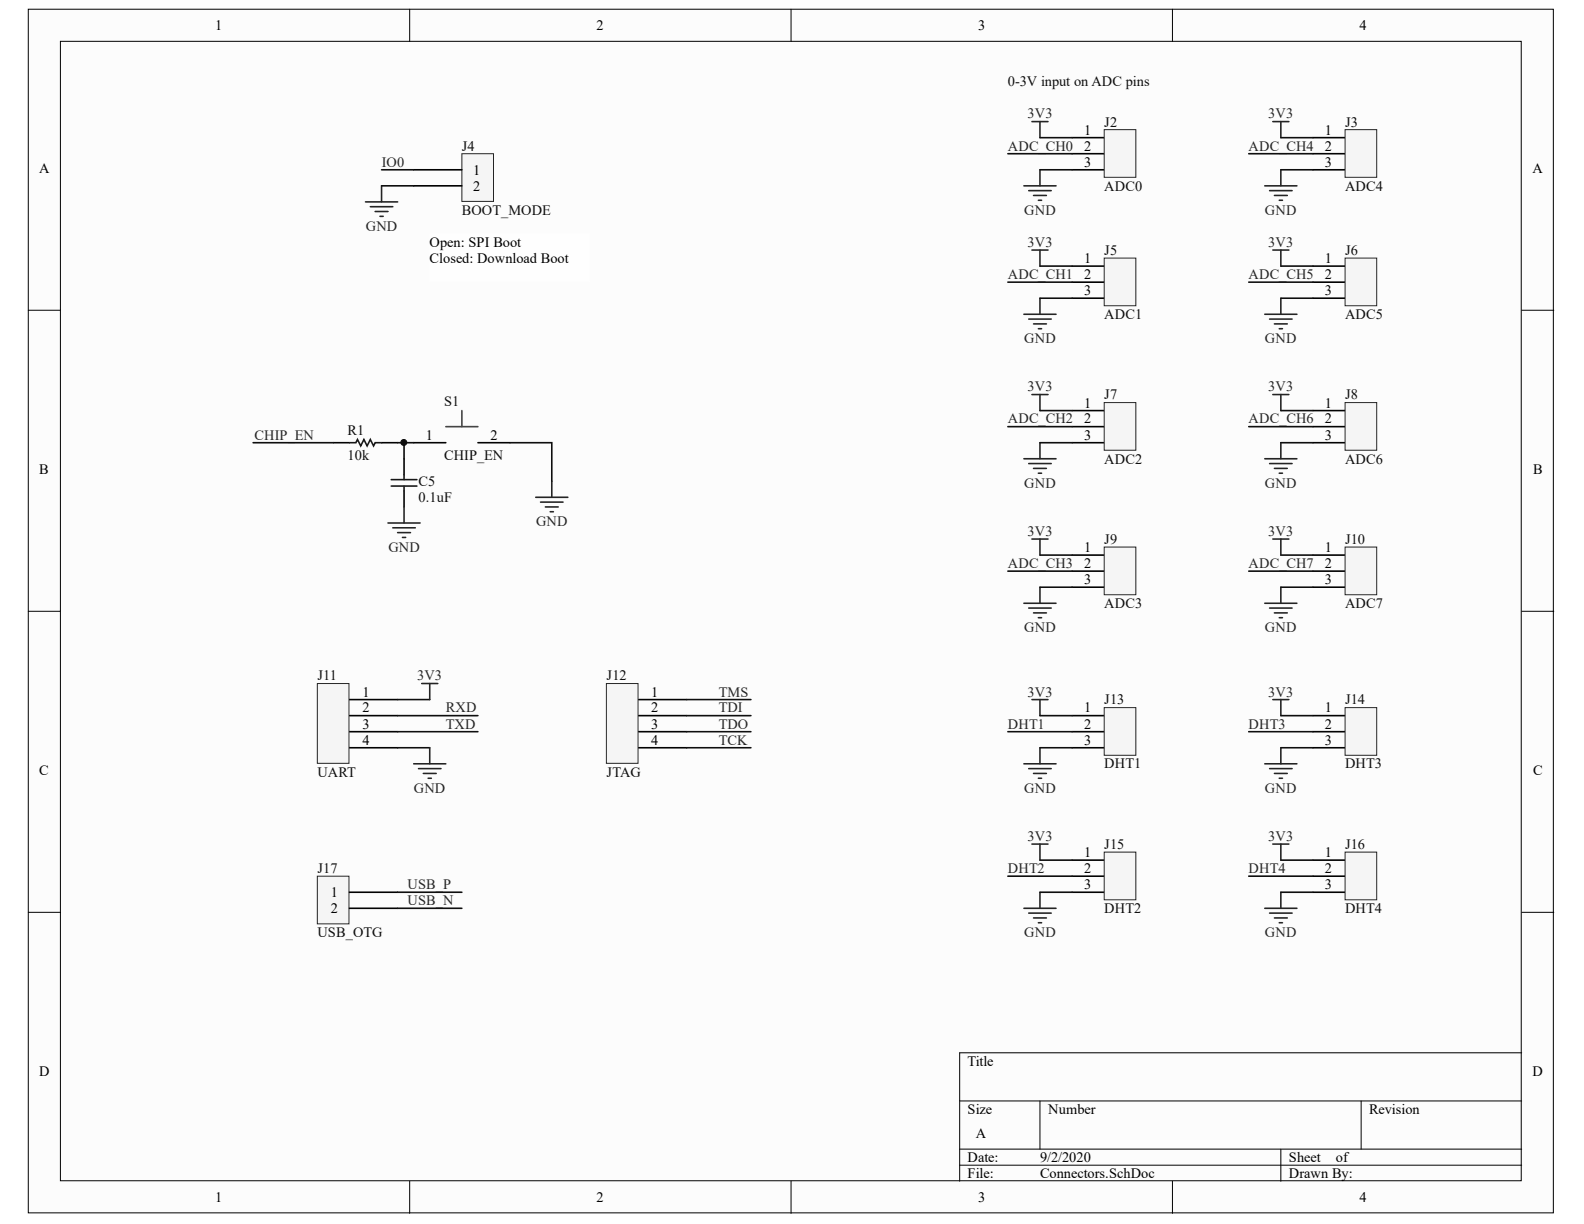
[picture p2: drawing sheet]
<svg xmlns="http://www.w3.org/2000/svg" width="279mm" height="216mm" viewBox="0 0 279 216" stroke-linecap="round" stroke-linejoin="round" font-family="sans-serif">
<defs><g id="words">
<g font-size="2.5">
<text x="38" y="5.3">1</text>
<text x="105.2" y="5.3">2</text>
<text x="172.5" y="5.3">3</text>
<text x="239.8" y="5.3">4</text>
<text x="191.2" y="23.8">1</text>
<text x="233.7" y="23.8">1</text>
<text x="191.2" y="26.6">2</text>
<text x="191.2" y="29.4">3</text>
<text x="233.7" y="26.6">2</text>
<text x="233.7" y="29.4">3</text>
<text x="6.9" y="30.4">A</text>
<text x="83.5" y="30.8">1</text>
<text x="83.5" y="33.7">2</text>
<text x="270.3" y="30.4">A</text>
<text x="75.8" y="43.6">Open: SPI Boot</text>
<text x="75.8" y="46.3">Closed: Download Boot</text>
<text x="191.2" y="46.3">1</text>
<text x="233.7" y="46.3">1</text>
<text x="191.2" y="49.2">2</text>
<text x="191.2" y="52">3</text>
<text x="233.7" y="49.2">2</text>
<text x="233.7" y="52">3</text>
<text x="191.2" y="71.9">1</text>
<text x="233.7" y="71.9">1</text>
<text x="75.1" y="77.5">1</text>
<text x="86.5" y="77.5">2</text>
<text x="191.2" y="74.7">2</text>
<text x="191.2" y="77.5">3</text>
<text x="233.7" y="74.7">2</text>
<text x="233.7" y="77.5">3</text>
<text x="6.9" y="83.5">B</text>
<text x="270.4" y="83.5">B</text>
<text x="191.2" y="97.3">1</text>
<text x="191.2" y="100.2">2</text>
<text x="233.7" y="97.3">1</text>
<text x="233.7" y="100.2">2</text>
<text x="191.2" y="103">3</text>
<text x="233.7" y="103">3</text>
<text x="63.9" y="122.9">1</text>
<text x="63.9" y="125.7">2</text>
<text x="114.9" y="122.9">1</text>
<text x="114.9" y="125.7">2</text>
<text x="191.2" y="125.7">1</text>
<text x="233.7" y="125.7">1</text>
<text x="63.9" y="128.5">3</text>
<text x="63.9" y="131.3">4</text>
<text x="114.9" y="128.5">3</text>
<text x="114.9" y="131.3">4</text>
<text x="191.2" y="128.5">2</text>
<text x="191.2" y="131.3">3</text>
<text x="233.7" y="128.5">2</text>
<text x="233.7" y="131.3">3</text>
<text x="6.9" y="136.7">C</text>
<text x="270.4" y="136.7">C</text>
<text x="191.2" y="151.2">1</text>
<text x="191.2" y="154">2</text>
<text x="233.7" y="151.2">1</text>
<text x="233.7" y="154">2</text>
<text x="58.4" y="158.2">1</text>
<text x="58.4" y="161.1">2</text>
<text x="191.2" y="156.9">3</text>
<text x="233.7" y="156.9">3</text>
<text x="6.9" y="189.8">D</text>
<text x="170.7" y="188">Title</text>
<text x="270.3" y="189.8">D</text>
<text x="170.7" y="196.5">Size</text>
<text x="184.9" y="196.5">Number</text>
<text x="241.5" y="196.5">Revision</text>
<text x="172.1" y="200.7">A</text>
<text x="170.7" y="205">Date:</text>
<text x="170.7" y="207.8">File:</text>
<text x="183.5" y="205">9/2/2020</text>
<text x="183.5" y="207.8">Connectors.SchDoc</text>
<text x="227.4" y="205">Sheet</text>
<text x="227.4" y="207.8">Drawn By:</text>
<text x="235.6" y="205">of</text>
<text x="38" y="212.1">1</text>
<text x="105.2" y="212.1">2</text>
<text x="172.5" y="212.1">3</text>
<text x="239.8" y="212.1">4</text>
</g>
<g font-size="2.5" fill="#0e0e0e">
<text x="177.8" y="15.2">0-3V input on ADC pins</text>
<text x="194.8" y="22.3">J2</text>
<text x="237.2" y="22.3">J3</text>
<text x="81.5" y="26.6">J4</text>
<text x="194.8" y="33.7">ADC0</text>
<text x="237.2" y="33.7">ADC4</text>
<text x="81.5" y="37.9">BOOT_MODE</text>
<text x="194.8" y="45">J5</text>
<text x="237.2" y="45">J6</text>
<text x="194.8" y="56.3">ADC1</text>
<text x="237.2" y="56.3">ADC5</text>
<text x="78.3" y="71.6">S1</text>
<text x="194.8" y="70.4">J7</text>
<text x="237.2" y="70.4">J8</text>
<text x="61.3" y="76.7">R1</text>
<text x="61.3" y="81.2">10k</text>
<text x="78.3" y="81.2">CHIP_EN</text>
<text x="194.8" y="81.8">ADC2</text>
<text x="237.2" y="81.8">ADC6</text>
<text x="73.8" y="85.7">C5</text>
<text x="73.8" y="88.6">0.1uF</text>
<text x="194.8" y="96">J9</text>
<text x="237.2" y="96">J10</text>
<text x="194.8" y="107.3">ADC3</text>
<text x="237.2" y="107.3">ADC7</text>
<text x="56" y="120">J11</text>
<text x="107" y="120">J12</text>
<text x="194.8" y="124.2">J13</text>
<text x="237.2" y="124.2">J14</text>
<text x="56" y="137">UART</text>
<text x="107" y="137">JTAG</text>
<text x="194.8" y="135.6">DHT1</text>
<text x="237.2" y="135.6">DHT3</text>
<text x="194.8" y="149.8">J15</text>
<text x="237.2" y="149.8">J16</text>
<text x="56" y="154">J17</text>
<text x="194.8" y="161.1">DHT2</text>
<text x="237.2" y="161.1">DHT4</text>
<text x="56" y="165.3">USB_OTG</text>
</g>
<g font-size="2.5" fill="#262626">
<text x="181.3" y="20.9">3V3</text>
<text x="223.7" y="20.9">3V3</text>
<text x="67.3" y="29.4">IO0</text>
<text x="177.8" y="26.6">ADC_CH0</text>
<text x="220.2" y="26.6">ADC_CH4</text>
<text x="64.5" y="40.8">GND</text>
<text x="180.7" y="37.9">GND</text>
<text x="223.1" y="37.9">GND</text>
<text x="181.3" y="43.6">3V3</text>
<text x="223.7" y="43.6">3V3</text>
<text x="177.8" y="49.2">ADC_CH1</text>
<text x="220.2" y="49.2">ADC_CH5</text>
<text x="180.7" y="60.5">GND</text>
<text x="223.1" y="60.5">GND</text>
<text x="181.3" y="69">3V3</text>
<text x="223.7" y="69">3V3</text>
<text x="44.9" y="77.5">CHIP_EN</text>
<text x="177.8" y="74.7">ADC_CH2</text>
<text x="220.2" y="74.7">ADC_CH6</text>
<text x="180.7" y="86">GND</text>
<text x="223.1" y="86">GND</text>
<text x="94.6" y="92.8">GND</text>
<text x="181.3" y="94.5">3V3</text>
<text x="223.7" y="94.5">3V3</text>
<text x="68.5" y="97.3">GND</text>
<text x="177.8" y="100.2">ADC_CH3</text>
<text x="220.2" y="100.2">ADC_CH7</text>
<text x="180.7" y="111.5">GND</text>
<text x="223.1" y="111.5">GND</text>
<text x="73.6" y="120">3V3</text>
<text x="78.7" y="125.7">RXD</text>
<text x="126.8" y="122.9">TMS</text>
<text x="126.8" y="125.7">TDI</text>
<text x="181.3" y="122.9">3V3</text>
<text x="223.7" y="122.9">3V3</text>
<text x="78.7" y="128.5">TXD</text>
<text x="126.8" y="128.5">TDO</text>
<text x="126.8" y="131.3">TCK</text>
<text x="177.8" y="128.5">DHT1</text>
<text x="220.2" y="128.5">DHT3</text>
<text x="73" y="139.9">GND</text>
<text x="180.7" y="139.9">GND</text>
<text x="223.1" y="139.9">GND</text>
<text x="181.3" y="148.3">3V3</text>
<text x="223.7" y="148.3">3V3</text>
<text x="177.8" y="154">DHT2</text>
<text x="220.2" y="154">DHT4</text>
<text x="71.9" y="156.9">USB_P</text>
<text x="71.9" y="159.7">USB_N</text>
<text x="180.7" y="165.3">GND</text>
<text x="223.1" y="165.3">GND</text>
</g>
</g></defs>
<g fill="#fcfcfc" stroke="#000" stroke-width=".18">
<path d="M5 1.6h269v212.3h-269z"/>
<path d="M10.7 7.3h257.6v201h-257.6z"/>
</g>
<g fill="none" stroke="#000" stroke-width=".18">
<path d="M72.3 1.6v5.7M139.5 1.6v5.7M206.8 1.6v5.7M5 54.7h5.7M268.4 54.7h5.7M5 107.8h5.7M268.4 107.8h5.7M5 160.9h5.7M268.4 160.9h5.7M169.3 194.2h99.1M183.4 194.2v8.5M240.1 194.2v8.5"/>
<path d="M268.4 185.7h-99.1v22.7M72.3 208.4v5.6M139.5 208.4v5.6M169.3 202.7h99.1M169.3 205.5h99.1M206.8 208.4v5.6M225.9 202.7v5.7"/>
</g>
<path d="M189.1 24.3h5.7M189.1 27.1h5.7M189.1 29.9h5.7" fill="none" stroke="#000" stroke-width=".28"/>
<path d="M194.8 22.9h5.5v8.4h-5.5z" fill="#f5f5f5" stroke="#262626" stroke-width=".18"/>
<path d="M180.6 32.8h5.7M181.5 33.6h3.9M182 21.5h2.9M182.3 34.5h2.3M183.2 35.3h.5M183.4 21.5v2.8M183.4 29.9v2.9" fill="none" stroke="#262626" stroke-width=".28"/>
<path d="M177.8 27.1h11.3M183.4 29.9h5.7M183.4 24.3h5.7" fill="none" stroke="#0e0e0e" stroke-width=".28"/>
<path d="M189.1 46.9h5.7M189.1 49.8h5.7M189.1 52.6h5.7" fill="none" stroke="#000" stroke-width=".28"/>
<path d="M194.8 45.5h5.5v8.4h-5.5z" fill="#f5f5f5" stroke="#262626" stroke-width=".18"/>
<path d="M180.6 55.4h5.7M181.5 56.3h3.9M182 44.1h2.9M182.3 57.1h2.3M183.2 58h.5M183.4 44.1v2.8M183.4 52.6v2.8" fill="none" stroke="#262626" stroke-width=".28"/>
<path d="M177.8 49.8h11.3M183.4 52.6h5.7M183.4 46.9h5.7" fill="none" stroke="#0e0e0e" stroke-width=".28"/>
<path d="M189.1 72.4h5.7M189.1 75.3h5.7M189.1 78.1h5.7" fill="none" stroke="#000" stroke-width=".28"/>
<path d="M194.8 71h5.5v8.4h-5.5z" fill="#f5f5f5" stroke="#262626" stroke-width=".18"/>
<path d="M182 69.6h2.9M183.4 69.6v2.8M183.4 78.1v2.8M180.6 80.9h5.7M181.5 81.8h3.9M182.3 82.6h2.3M183.2 83.5h.5" fill="none" stroke="#262626" stroke-width=".28"/>
<path d="M177.8 75.3h11.3M183.4 78.1h5.7M183.4 72.4h5.7" fill="none" stroke="#0e0e0e" stroke-width=".28"/>
<path d="M189.1 97.9h5.7M189.1 100.7h5.7M189.1 103.6h5.7" fill="none" stroke="#000" stroke-width=".28"/>
<path d="M194.8 96.5h5.5v8.4h-5.5z" fill="#f5f5f5" stroke="#262626" stroke-width=".18"/>
<path d="M182 95.1h2.9M183.4 95.1v2.8M180.6 106.4h5.7M181.5 107.3h3.9M182.3 108.1h2.3M183.2 109h.5M183.4 103.6v2.8" fill="none" stroke="#262626" stroke-width=".28"/>
<path d="M183.4 97.9h5.7M177.8 100.7h11.3M183.4 103.6h5.7" fill="none" stroke="#0e0e0e" stroke-width=".28"/>
<path d="M231.6 24.3h5.7M231.6 27.1h5.7M231.6 29.9h5.7" fill="none" stroke="#000" stroke-width=".28"/>
<path d="M237.3 22.9h5.5v8.4h-5.5z" fill="#f5f5f5" stroke="#262626" stroke-width=".18"/>
<path d="M223.1 32.8h5.7M223.9 33.6h4M224.5 21.5h2.8M224.8 34.5h2.3M225.6 35.3h.6M225.9 21.5v2.8M225.9 29.9v2.9" fill="none" stroke="#262626" stroke-width=".28"/>
<path d="M220.3 27.1h11.3M225.9 29.9h5.7M225.9 24.3h5.7" fill="none" stroke="#0e0e0e" stroke-width=".28"/>
<path d="M231.6 46.9h5.7M231.6 49.8h5.7M231.6 52.6h5.7" fill="none" stroke="#000" stroke-width=".28"/>
<path d="M237.3 45.5h5.5v8.4h-5.5z" fill="#f5f5f5" stroke="#262626" stroke-width=".18"/>
<path d="M223.1 55.4h5.7M223.9 56.3h4M224.5 44.1h2.8M224.8 57.1h2.3M225.6 58h.6M225.9 44.1v2.8M225.9 52.6v2.8" fill="none" stroke="#262626" stroke-width=".28"/>
<path d="M220.3 49.8h11.3M225.9 52.6h5.7M225.9 46.9h5.7" fill="none" stroke="#0e0e0e" stroke-width=".28"/>
<path d="M231.6 72.4h5.7M231.6 75.3h5.7M231.6 78.1h5.7" fill="none" stroke="#000" stroke-width=".28"/>
<path d="M237.3 71h5.5v8.4h-5.5z" fill="#f5f5f5" stroke="#262626" stroke-width=".18"/>
<path d="M224.5 69.6h2.8M225.9 69.6v2.8M225.9 78.1v2.8M223.1 80.9h5.7M223.9 81.8h4M224.8 82.6h2.3M225.6 83.5h.6" fill="none" stroke="#262626" stroke-width=".28"/>
<path d="M220.3 75.3h11.3M225.9 78.1h5.7M225.9 72.4h5.7" fill="none" stroke="#0e0e0e" stroke-width=".28"/>
<path d="M231.6 97.9h5.7M231.6 100.7h5.7M231.6 103.6h5.7" fill="none" stroke="#000" stroke-width=".28"/>
<path d="M237.3 96.5h5.5v8.4h-5.5z" fill="#f5f5f5" stroke="#262626" stroke-width=".18"/>
<path d="M224.5 95.1h2.8M225.9 95.1v2.8M223.1 106.4h5.7M223.9 107.3h4M224.8 108.1h2.3M225.6 109h.6M225.9 103.6v2.8" fill="none" stroke="#262626" stroke-width=".28"/>
<path d="M225.9 97.9h5.7M220.3 100.7h11.3M225.9 103.6h5.7" fill="none" stroke="#0e0e0e" stroke-width=".28"/>
<path d="M81.5 27.1h5.5v8.4h-5.5z" fill="#f5f5f5" stroke="#262626" stroke-width=".18"/>
<path d="M73 29.9h8.5M73 32.8h8.5M58.8 78.1h2.8M67.3 78.1h2.8M73 78.1h5.6M84.3 78.1h5.7M71.3 80.9v2.9M71.3 86.6v2.8M61.6 123.4h8.5M61.6 126.2h8.5M61.6 129.1h8.5M61.6 131.9h8.5" fill="none" stroke="#000" stroke-width=".28"/>
<path d="M67.3 29.9h5.7M67.3 32.8h5.7M44.6 78.1h14.2M70.1 78.1h2.9M71.3 78.1v2.8M90 78.1h7.3v6.8" fill="none" stroke="#0e0e0e" stroke-width=".28"/>
<g fill="none" stroke="#262626" stroke-width=".28">
<path d="M64.5 35.6h5.6M65.3 36.5h4M66.2 37.3h2.2M67 38.2h.6M67.3 32.8v2.8M68.4 92.2h5.7M69.3 93.1h4M70.1 93.9h2.3M71 94.8h.6M71.3 89.4v2.8M94.5 87.7h5.7M95.3 88.6h4"/>
<path d="M96.2 89.4h2.3M97 90.3h.6M97.3 84.9v2.8"/>
</g>
<path d="M75.8 41.3h28.2v8.4h-28.2z" fill="#fefefe" stroke="#fefefe" stroke-width=".18"/>
<path d="M61.6 78.1h1.2l.3-.6 .5 1.2 .6-1.2 .6 1.2 .5-1.2 .6 1.2 .3-.6h1.1M69 84.6h4.5M69 85.7h4.5M71.3 83.8v.8M71.3 85.7v.9" fill="none" stroke="#1c1c1c" stroke-width=".28"/>
<path d="M78.6 75.3h5.7M81.5 72.4v2.9" fill="none" stroke="#434343" stroke-width=".28"/>
<circle cx="71.2" cy="78" r=".52" fill="#0e0e0e" stroke="#0e0e0e" stroke-width=".18"/>
<path d="M56 120.6h5.6v14h-5.6z" fill="#f5f5f5" stroke="#262626" stroke-width=".18"/>
<path d="M112.6 123.4h8.5M112.6 126.2h8.5M112.6 129.1h8.5M112.6 131.9h8.5" fill="none" stroke="#000" stroke-width=".28"/>
<path d="M107 120.6h5.5v14h-5.5z" fill="#f5f5f5" stroke="#262626" stroke-width=".18"/>
<path d="M70.1 123.4h5.7M70.1 126.2h14.2M70.1 129.1h14.2M70.1 131.9h5.7M121.1 123.4h11.4M121.1 126.2h11.4M121.1 129.1h11.4M121.1 131.9h11.4" fill="none" stroke="#0e0e0e" stroke-width=".28"/>
<path d="M73 134.7h5.6M73.8 135.6h4M74.4 120.6h2.8M74.7 136.4h2.2M75.5 137.3h.6M75.8 120.6v2.8M75.8 131.9v2.8" fill="none" stroke="#262626" stroke-width=".28"/>
<path d="M56 154.6h5.6v8.4h-5.6z" fill="#f5f5f5" stroke="#262626" stroke-width=".18"/>
<path d="M189.1 126.2h5.7M189.1 129.1h5.7M189.1 131.9h5.7M61.6 157.4h8.5M61.6 160.2h8.5" fill="none" stroke="#000" stroke-width=".28"/>
<path d="M70.1 157.4h11.4M70.1 160.2h11.4" fill="none" stroke="#0e0e0e" stroke-width=".28"/>
<path d="M194.8 124.8h5.5v8.4h-5.5z" fill="#f5f5f5" stroke="#262626" stroke-width=".18"/>
<path d="M180.6 134.7h5.7M181.5 135.6h3.9M182 123.4h2.9M182.3 136.4h2.3M183.2 137.3h.5M183.4 123.4v2.8M183.4 131.9v2.8" fill="none" stroke="#262626" stroke-width=".28"/>
<path d="M177.8 129.1h11.3M183.4 131.9h5.7M183.4 126.2h5.7" fill="none" stroke="#0e0e0e" stroke-width=".28"/>
<path d="M189.1 151.7h5.7M189.1 154.6h5.7M189.1 157.4h5.7" fill="none" stroke="#000" stroke-width=".28"/>
<path d="M194.8 150.3h5.5v8.4h-5.5z" fill="#f5f5f5" stroke="#262626" stroke-width=".18"/>
<path d="M182 148.9h2.9M183.4 148.9v2.8M183.4 157.4v2.8M180.6 160.2h5.7M181.5 161.1h3.9M182.3 161.9h2.3M183.2 162.8h.5" fill="none" stroke="#262626" stroke-width=".28"/>
<path d="M177.8 154.6h11.3M183.4 157.4h5.7M183.4 151.7h5.7" fill="none" stroke="#0e0e0e" stroke-width=".28"/>
<path d="M231.6 126.2h5.7M231.6 129.1h5.7M231.6 131.9h5.7" fill="none" stroke="#000" stroke-width=".28"/>
<path d="M237.3 124.8h5.5v8.4h-5.5z" fill="#f5f5f5" stroke="#262626" stroke-width=".18"/>
<path d="M223.1 134.7h5.7M223.9 135.6h4M224.5 123.4h2.8M224.8 136.4h2.3M225.6 137.3h.6M225.9 123.4v2.8M225.9 131.9v2.8" fill="none" stroke="#262626" stroke-width=".28"/>
<path d="M220.3 129.1h11.3M225.9 131.9h5.7M225.9 126.2h5.7" fill="none" stroke="#0e0e0e" stroke-width=".28"/>
<path d="M231.6 151.7h5.7M231.6 154.6h5.7M231.6 157.4h5.7" fill="none" stroke="#000" stroke-width=".28"/>
<path d="M237.3 150.3h5.5v8.4h-5.5z" fill="#f5f5f5" stroke="#262626" stroke-width=".18"/>
<path d="M224.5 148.9h2.8M225.9 148.9v2.8M225.9 157.4v2.8M223.1 160.2h5.7M223.9 161.1h4M224.8 161.9h2.3M225.6 162.8h.6" fill="none" stroke="#262626" stroke-width=".28"/>
<path d="M220.3 154.6h11.3M225.9 157.4h5.7M225.9 151.7h5.7" fill="none" stroke="#0e0e0e" stroke-width=".28"/>
<use href="#words"/>
</svg>
